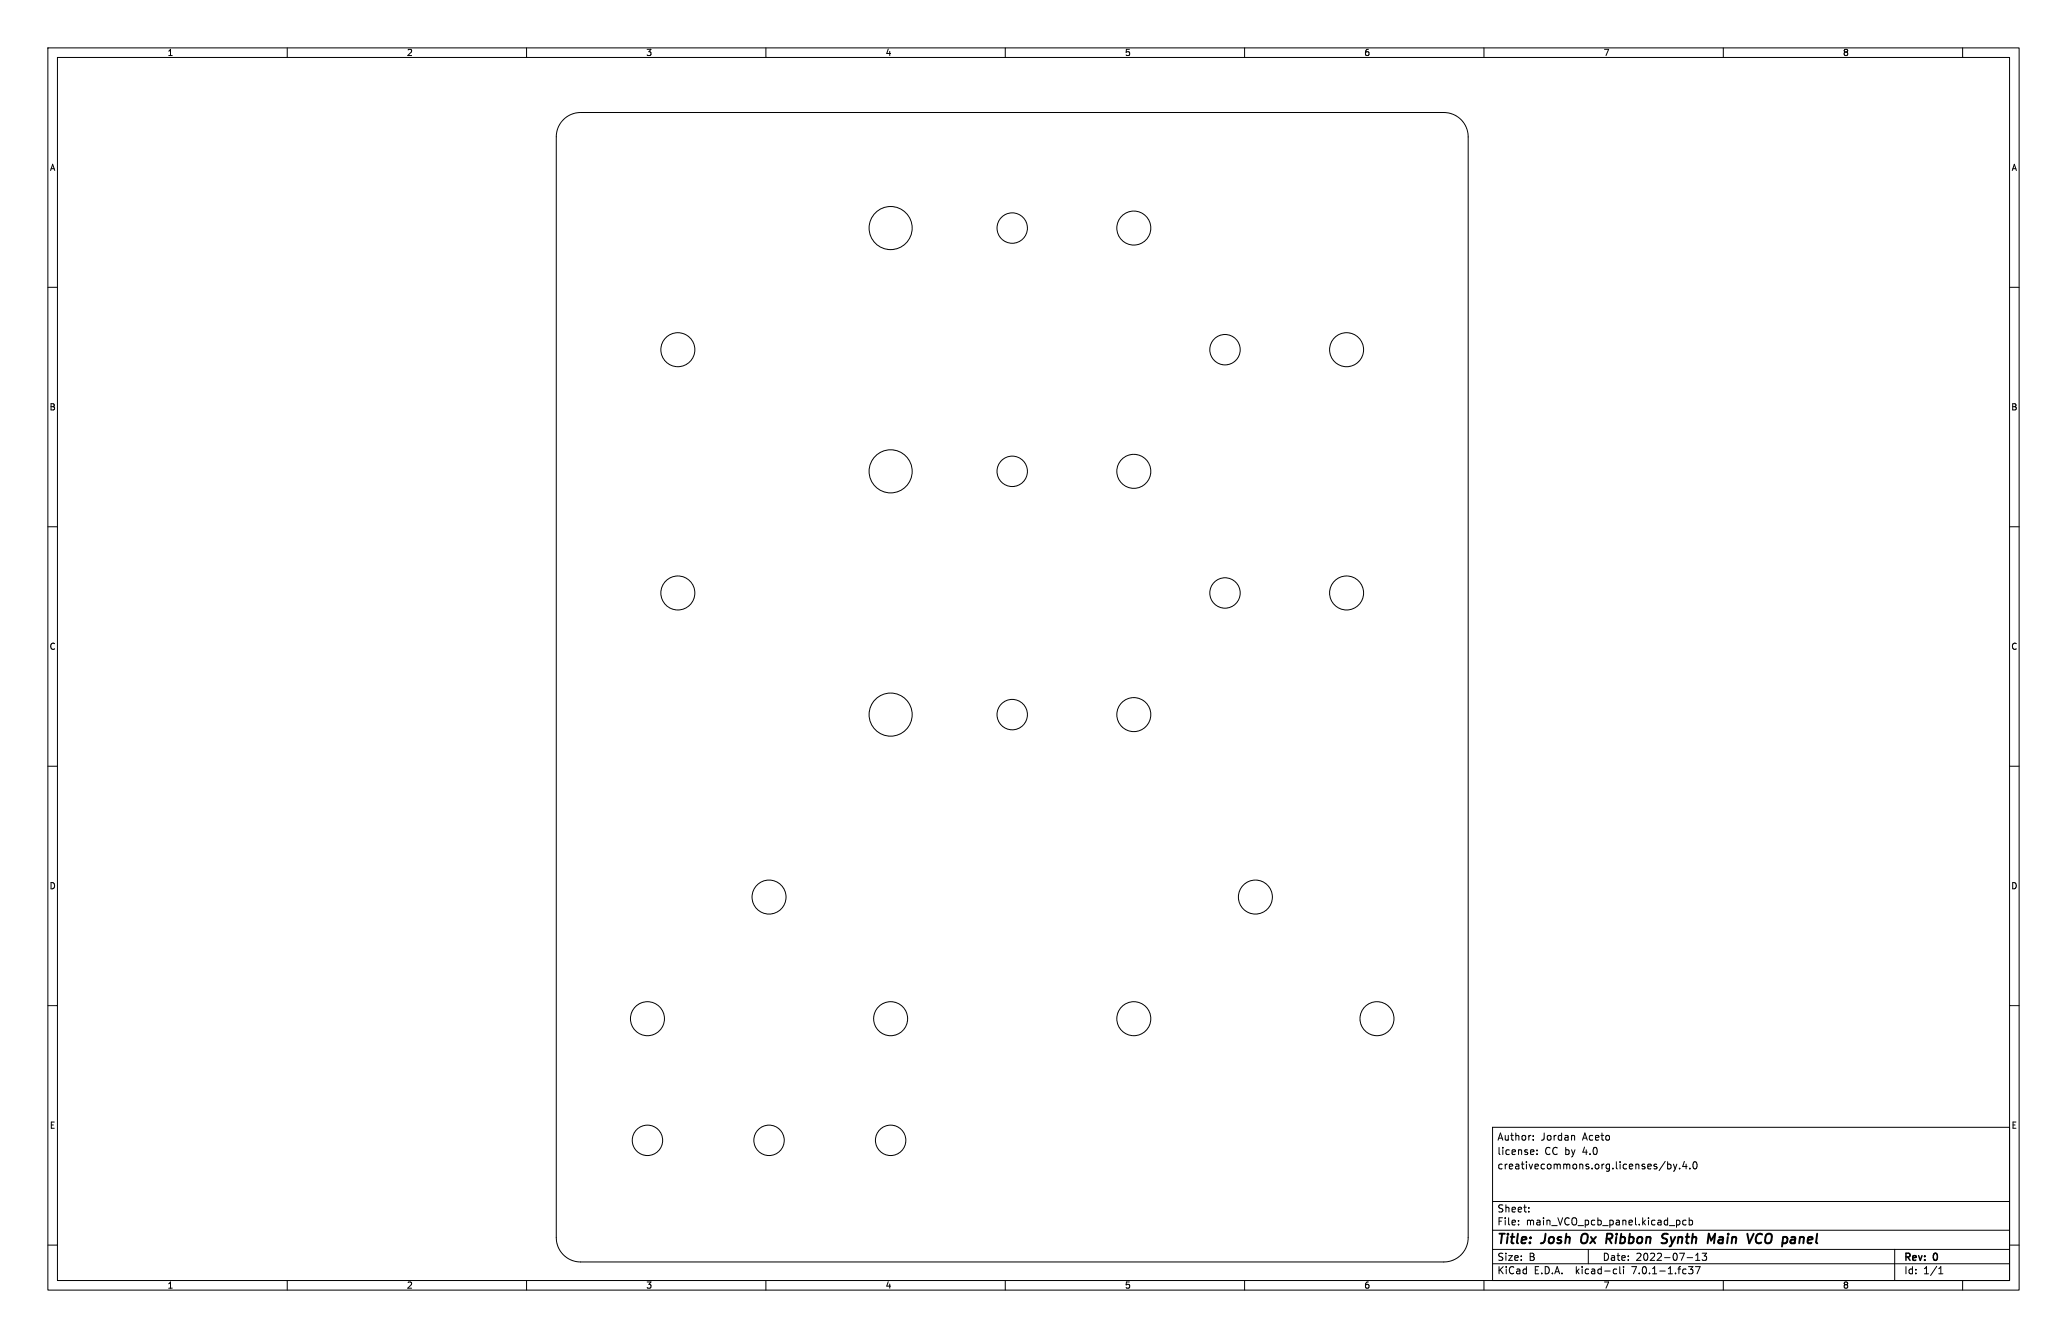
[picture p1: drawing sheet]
<svg xmlns="http://www.w3.org/2000/svg" width="432mm" height="279mm" viewBox="0 0 432 279" stroke-linecap="round" stroke-linejoin="round" font-family="sans-serif">
<defs><g id="words">
<g font-size="2.8">
<text x="312.8" y="260.2">Title:</text>
<text x="322.2" y="260.2">Josh</text>
<text x="331" y="260.2">Ox Ribbon</text>
<text x="349.1" y="260.2">Synth</text>
<text x="359.3" y="260.2">Main</text>
<text x="368.2" y="260.2">VCO panel</text>
</g>
<g font-size="2.1">
<text x="312.8" y="238.3">Author:</text>
<text x="321.9" y="238.3">Jordan</text>
<text x="330.6" y="238.3">Aceto</text>
<text x="312.8" y="244.3">creativecommons.org.licenses/by.4.0</text>
<text x="312.8" y="241.3">license:</text>
<text x="322.7" y="241.3">CC by</text>
<text x="330.6" y="241.3">4.0</text>
<text x="312.8" y="256">File:</text>
<text x="312.8" y="253.3">Sheet:</text>
<text x="318.8" y="256">main_VCO_pcb_panel.kicad_pcb</text>
<text x="312.8" y="263.4">Size:</text>
<text x="319.4" y="263.4">B</text>
<text x="334.8" y="263.4">Date:</text>
<text x="341.7" y="263.4">2022-07-13</text>
<text x="397.8" y="263.6">Rev:</text>
<text x="404" y="263.6">0</text>
<text x="312.8" y="266.2">KiCad</text>
<text x="320.4" y="266.2">E.D.A.</text>
<text x="329.2" y="266.2">kicad-cli</text>
<text x="341" y="266.2">7.0.1-1.fc37</text>
<text x="397.8" y="266.2">Id:</text>
<text x="401.8" y="266.2">1/1</text>
</g>
<g font-size="1.8">
<text x="35" y="11.8">1</text>
<text x="85" y="11.8">2</text>
<text x="135" y="11.8">3</text>
<text x="185" y="11.8">4</text>
<text x="235" y="11.8">5</text>
<text x="285" y="11.8">6</text>
<text x="335" y="11.8">7</text>
<text x="385" y="11.8">8</text>
<text x="10.4" y="35.8">A</text>
<text x="420.2" y="35.8">A</text>
<text x="10.3" y="85.8">B</text>
<text x="420.1" y="85.8">B</text>
<text x="10.3" y="135.8">C</text>
<text x="420.1" y="135.8">C</text>
<text x="10.3" y="185.8">D</text>
<text x="420.1" y="185.8">D</text>
<text x="10.4" y="235.8">E</text>
<text x="420.2" y="235.8">E</text>
<text x="35" y="269.2">1</text>
<text x="85" y="269.2">2</text>
<text x="135" y="269.2">3</text>
<text x="185" y="269.2">4</text>
<text x="235" y="269.2">5</text>
<text x="285" y="269.2">6</text>
<text x="335" y="269.2">7</text>
<text x="385" y="269.2">8</text>
</g>
</g></defs>
<g fill="none" stroke="#000" stroke-width=".21">
<path d="M10 10h411.8v259.4h-411.8zM12 12h407.8v255.4h-407.8zM60 10v2M110 10v2M160 10v2M210 10v2M260 10v2M310 10v2M360 10v2M410 10v2M117.8 24.9a5.1 5.1 0 0 1 3.5-1.4h180.3a5.1 5.1 0 0 1 5.1 5.1v229.8a5.1 5.1 0 0 1-5.1 5.1h-180.3a5.1 5.1 0 0 1-5.1-5.1v-229.8a5.1 5.1 0 0 1 1.6-3.7zM10 60h2"/>
<path d="M419.8 60h2M10 110h2M419.8 110h2M10 160h2M419.8 160h2M10 210h2M419.8 210h2M311.8 235.4h108v32h-108zM320.3 238v.1M320.3 237.2v.1M328.7 237.1l.2 .2v.8M10 260h2"/>
<path d="M311.8 256.9h108M311.8 250.9h108M317.2 255.7v.1M317.2 254.9v.1M319.4 253v.1M319.4 252.2v.1M320.4 240.2v.3l-.7 .1M321.1 241v.1M321.1 240.2v.1M347.9 242.5l-1.3 2M348.4 242.6v1.5M348.4 243.2l.4-.1 .3 .3-.2 .6h-.5"/>
<path d="M349.6 243.1l.3 1M349.9 244.1l-.3 .5M350.3 243.1l-.4 1M350.4 254.8l.4 .1 .1 .2v.6l-.5 .1M350.9 244v.1M351.9 242.5l-.4 1.1h.9M352.2 254.9l-.4-.1-.3 .3 .2 .6h.5M352.2 243.1v1M352.9 254.9l.4-.1 .3 .3-.2 .6h-.5M352.9 254.3v1.5M353 244v.1M353.9 242.7l.1-.1a.8 .8 0 0 1 .5 .7 .8 .8 0 0 1-.5 .8 1 1 0 0 1-.1-1.4z"/>
<path d="M419.8 260h2M60 267.4v2M110 267.4v2M160 267.4v2M210 267.4v2M260 267.4v2M310 267.4v2M311.8 263.9h108M311.8 260.9h108M331.8 260.9v3M337.3 265l.4 .1M337.7 265.9l-.4 .1"/>
<path d="M338.4 264.5v1.3l.2 .2M339.2 264.5v.1M339.2 265v1M352.4 262.6h1.2M352.7 264.5h1l-.5 .6 .4 .1v.7l-.2 .1-.7-.1M354.2 264.5h1l-.7 1.5M354.2 263.2h.9M354.2 262.1l.5-.4v1.5M356.5 261.7l-.5 .6 .4 .1v.7l-.2 .1-.6-.1M360 267.4v2M395.8 260.9v6.5M405 266h.9"/>
<path d="M405 264.9l.4-.4v1.5M410 267.4v2"/>
<circle cx="186.1" cy="47.6" r="4.5"/>
<circle cx="211.5" cy="47.6" r="3.2"/>
<circle cx="236.9" cy="47.6" r="3.5"/>
<circle cx="141.6" cy="73" r="3.5"/>
<circle cx="255.9" cy="73" r="3.2"/>
<circle cx="281.3" cy="73" r="3.6"/>
<circle cx="186.1" cy="98.4" r="4.5"/>
<circle cx="211.5" cy="98.4" r="3.2"/>
<circle cx="236.9" cy="98.4" r="3.5"/>
<circle cx="141.6" cy="123.8" r="3.5"/>
<circle cx="255.9" cy="123.8" r="3.2"/>
<circle cx="281.3" cy="123.8" r="3.6"/>
<circle cx="186.1" cy="149.2" r="4.5"/>
<circle cx="211.5" cy="149.2" r="3.2"/>
<circle cx="236.9" cy="149.2" r="3.5"/>
<circle cx="160.7" cy="187.3" r="3.5"/>
<circle cx="262.3" cy="187.3" r="3.6"/>
<circle cx="135.3" cy="212.7" r="3.5"/>
<circle cx="186.1" cy="212.7" r="3.5"/>
<circle cx="236.9" cy="212.7" r="3.5"/>
<circle cx="287.7" cy="212.7" r="3.6"/>
<circle cx="135.3" cy="238.1" r="3.2"/>
<circle cx="160.7" cy="238.1" r="3.2"/>
<circle cx="186.1" cy="238.1" r="3.2"/>
</g>
<path d="M330.4 258.3l-.1 .7 .2 .5M347.4 258.5l.7 .3 .2 .3-.3 .4-.7 .1M348.4 257.7a.85 .85 0 0 0-1 .1M357.5 259.1l.8-1.5-.2 2M367.8 257.6a1.07 1.07 0 0 0-1 .9 1.07 1.07 0 0 0 .5 1.1l.5-.1" fill="none" stroke="#000" stroke-width=".4"/>
<use href="#words"/>
</svg>
